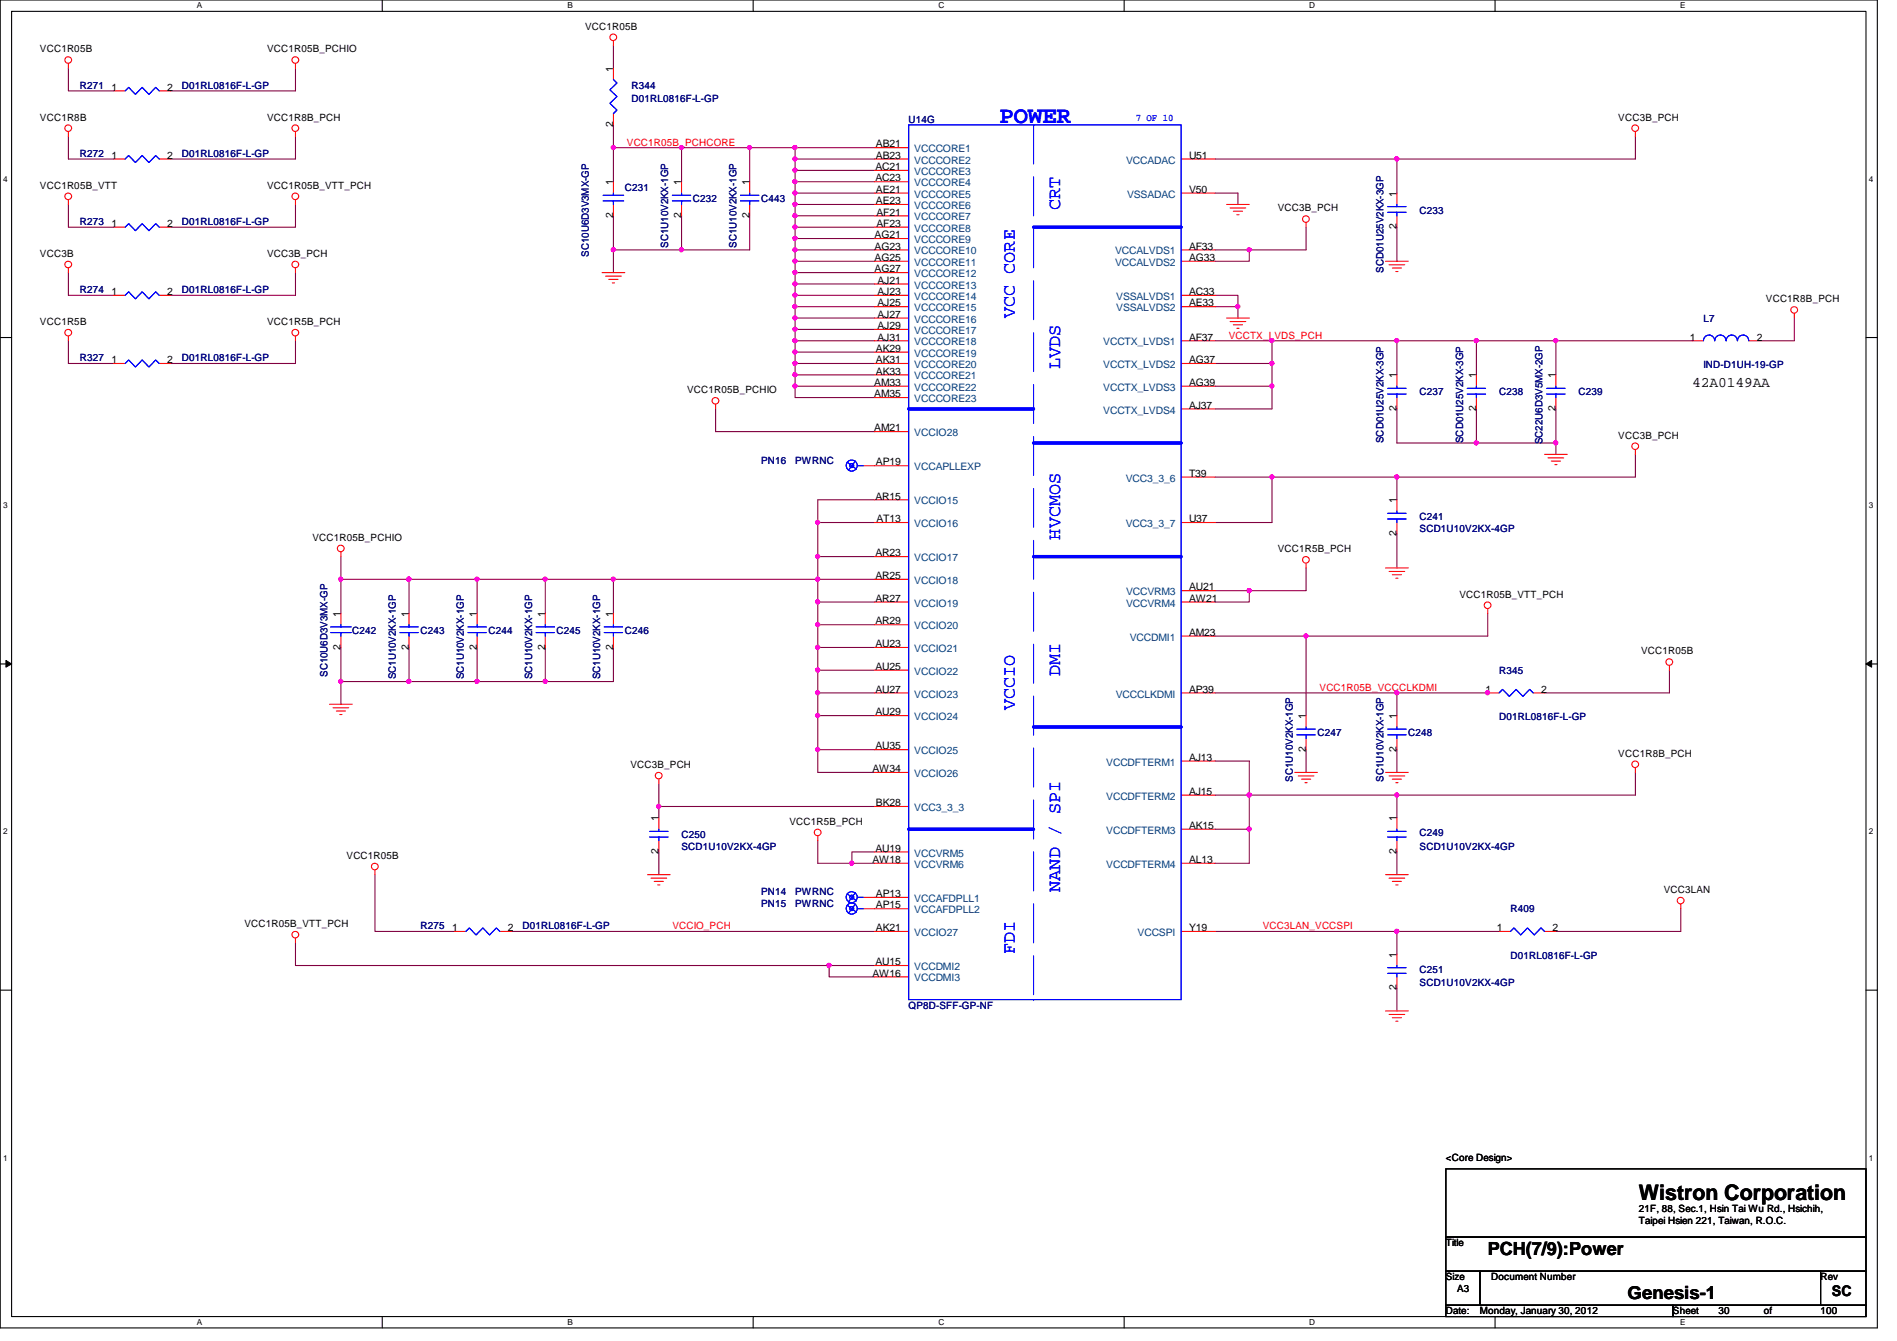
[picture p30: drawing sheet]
<svg xmlns="http://www.w3.org/2000/svg" width="297mm" height="210mm" viewBox="0 0 297 210" stroke-linecap="round" stroke-linejoin="round" font-family="sans-serif">
<defs><g id="words">
<text font-size="3.7" fill="#00f" x="156.5" y="19.2">POWER</text>
<text font-size="3.3" x="256.6" y="187.9">Wistron Corporation</text>
<g font-size="2.8" fill="#00f">
<text x="166" y="32.9" transform="rotate(-90 166 32.9)">CRT</text>
<text x="158.9" y="49.8" transform="rotate(-90 158.9 49.8)">VCC CORE</text>
<text x="166" y="57.8" transform="rotate(-90 166 57.8)">LVDS</text>
<text x="166" y="84.5" transform="rotate(-90 166 84.5)">HVCMOS</text>
<text x="166" y="105.8" transform="rotate(-90 166 105.8)">DMI</text>
<text x="158.9" y="111.1" transform="rotate(-90 158.9 111.1)">VCCIO</text>
<text x="166" y="139.6" transform="rotate(-90 166 139.6)">NAND / SPI</text>
<text x="158.9" y="149.4" transform="rotate(-90 158.9 149.4)">FDI</text>
</g>
<g font-size="2.8">
<text x="233" y="196.4">PCH(7/9):Power</text>
<text x="254.8" y="203.4">Genesis-1</text>
</g>
<g font-size="2.3">
<text x="265" y="60.5">42A0149AA</text>
<text x="286.8" y="202.9">SC</text>
</g>
<g font-size="1.6">
<text x="91.6" y="4.7">VCC1R05B</text>
<text x="6.3" y="8.2">VCC1R05B</text>
<text x="41.8" y="8.2">VCC1R05B_PCHIO</text>
<text x="96" y="11.2" transform="rotate(-90 96 11.2)">1</text>
<text x="17.5" y="14.2">1</text>
<text x="26.2" y="14.2">2</text>
<text x="6.3" y="18.9">VCC1R8B</text>
<text x="41.8" y="18.9">VCC1R8B_PCH</text>
<text x="96" y="19.9" transform="rotate(-90 96 19.9)">2</text>
<text x="137.2" y="23.1">AB21</text>
<text x="253.4" y="18.9">VCC3B_PCH</text>
<text x="6.3" y="29.5">VCC1R05B_VTT</text>
<text x="17.5" y="24.8">1</text>
<text x="26.2" y="24.8">2</text>
<text x="41.8" y="29.5">VCC1R05B_VTT_PCH</text>
<text x="96" y="29" transform="rotate(-90 96 29)">1</text>
<text x="106.7" y="29" transform="rotate(-90 106.7 29)">1</text>
<text x="117.3" y="29" transform="rotate(-90 117.3 29)">1</text>
<text x="137.1" y="26.6">AC21</text>
<text x="137.1" y="28.4">AC23</text>
<text x="137.2" y="24.8">AB23</text>
<text x="186.2" y="24.8">U51</text>
<text x="17.5" y="35.5">1</text>
<text x="26.2" y="35.5">2</text>
<text x="96" y="34.1" transform="rotate(-90 96 34.1)">2</text>
<text x="106.7" y="34.1" transform="rotate(-90 106.7 34.1)">2</text>
<text x="117.3" y="34.1" transform="rotate(-90 117.3 34.1)">2</text>
<text x="137.2" y="30.2">AE21</text>
<text x="137.2" y="32">AE23</text>
<text x="137.2" y="33.7">AF21</text>
<text x="137.2" y="35.5">AF23</text>
<text x="186.2" y="30.2">V50</text>
<text x="200.1" y="33.1">VCC3B_PCH</text>
<text x="218.7" y="35.9" transform="rotate(-90 218.7 35.9)">2</text>
<text x="218.7" y="30.8" transform="rotate(-90 218.7 30.8)">1</text>
<text x="6.3" y="40.2">VCC3B</text>
<text x="41.8" y="40.2">VCC3B_PCH</text>
<text x="136.9" y="37.3">AG21</text>
<text x="136.9" y="39.1">AG23</text>
<text x="136.9" y="40.9">AG25</text>
<text x="186.2" y="39.1">AF33</text>
<text x="186.2" y="40.9">AG33</text>
<text x="17.5" y="46.2">1</text>
<text x="26.2" y="46.2">2</text>
<text x="136.9" y="42.6">AG27</text>
<text x="137.4" y="44.4">AJ21</text>
<text x="137.4" y="46.2">AJ23</text>
<text x="137.4" y="48">AJ25</text>
<text x="186.2" y="46.2">AC33</text>
<text x="186.2" y="48">AE33</text>
<text x="276.5" y="47.3">VCC1R8B_PCH</text>
<text x="6.3" y="50.9">VCC1R5B</text>
<text x="41.8" y="50.9">VCC1R5B_PCH</text>
<text x="137.4" y="49.7">AJ27</text>
<text x="137.4" y="51.5">AJ29</text>
<text x="137.4" y="53.3">AJ31</text>
<text x="186.2" y="53.3">AF37</text>
<text x="264.6" y="53.3">1</text>
<text x="275.1" y="53.3">2</text>
<text x="17.5" y="56.9">1</text>
<text x="26.2" y="56.9">2</text>
<text x="137.2" y="55.1">AK29</text>
<text x="137.2" y="56.9">AK31</text>
<text x="137.2" y="58.6">AK33</text>
<text x="186.2" y="56.9">AG37</text>
<text x="218.7" y="59.2" transform="rotate(-90 218.7 59.2)">1</text>
<text x="231.1" y="59.2" transform="rotate(-90 231.1 59.2)">1</text>
<text x="243.6" y="59.2" transform="rotate(-90 243.6 59.2)">1</text>
<text x="107.6" y="61.6">VCC1R05B_PCHIO</text>
<text x="136.9" y="60.4">AM33</text>
<text x="136.9" y="62.2">AM35</text>
<text x="186.2" y="64">AJ37</text>
<text x="186.2" y="60.4">AG39</text>
<text x="218.7" y="64.3" transform="rotate(-90 218.7 64.3)">2</text>
<text x="231.1" y="64.3" transform="rotate(-90 231.1 64.3)">2</text>
<text x="243.6" y="64.3" transform="rotate(-90 243.6 64.3)">2</text>
<text x="136.9" y="67.5">AM21</text>
<text x="253.4" y="68.7">VCC3B_PCH</text>
<text x="137.2" y="72.9">AP19</text>
<text x="186.2" y="74.6">T39</text>
<text x="137.1" y="78.2">AR15</text>
<text x="137.2" y="81.7">AT13</text>
<text x="186.2" y="81.7">U37</text>
<text x="218.7" y="83.9" transform="rotate(-90 218.7 83.9)">2</text>
<text x="218.7" y="78.8" transform="rotate(-90 218.7 78.8)">1</text>
<text x="48.9" y="84.7">VCC1R05B_PCHIO</text>
<text x="137.1" y="87.1">AR23</text>
<text x="200.1" y="86.4">VCC1R5B_PCH</text>
<text x="137.1" y="90.6">AR25</text>
<text x="137.1" y="94.2">AR27</text>
<text x="186.2" y="92.4">AU21</text>
<text x="186.2" y="94.2">AW21</text>
<text x="228.5" y="93.6">VCC1R05B_VTT_PCH</text>
<text x="53.3" y="101.7" transform="rotate(-90 53.3 101.7)">2</text>
<text x="53.3" y="96.6" transform="rotate(-90 53.3 96.6)">1</text>
<text x="64" y="101.7" transform="rotate(-90 64 101.7)">2</text>
<text x="64" y="96.6" transform="rotate(-90 64 96.6)">1</text>
<text x="74.7" y="101.7" transform="rotate(-90 74.7 101.7)">2</text>
<text x="74.7" y="96.6" transform="rotate(-90 74.7 96.6)">1</text>
<text x="85.3" y="101.7" transform="rotate(-90 85.3 101.7)">2</text>
<text x="85.3" y="96.6" transform="rotate(-90 85.3 96.6)">1</text>
<text x="96" y="101.7" transform="rotate(-90 96 101.7)">2</text>
<text x="96" y="96.6" transform="rotate(-90 96 96.6)">1</text>
<text x="137.1" y="97.7">AR29</text>
<text x="137.1" y="101.3">AU23</text>
<text x="186.2" y="99.5">AM23</text>
<text x="137.1" y="104.9">AU25</text>
<text x="257" y="102.4">VCC1R05B</text>
<text x="137.1" y="108.4">AU27</text>
<text x="137.1" y="112">AU29</text>
<text x="186.2" y="108.4">AP39</text>
<text x="204.5" y="112.6" transform="rotate(-90 204.5 112.6)">1</text>
<text x="218.7" y="112.6" transform="rotate(-90 218.7 112.6)">1</text>
<text x="232.6" y="108.4">1</text>
<text x="241.3" y="108.4">2</text>
<text x="137.1" y="117.3">AU35</text>
<text x="186.2" y="119.1">AJ13</text>
<text x="204.5" y="117.7" transform="rotate(-90 204.5 117.7)">2</text>
<text x="218.7" y="117.7" transform="rotate(-90 218.7 117.7)">2</text>
<text x="253.4" y="118.4">VCC1R8B_PCH</text>
<text x="98.7" y="120.2">VCC3B_PCH</text>
<text x="136.6" y="120.9">AW34</text>
<text x="186.2" y="124.4">AJ15</text>
<text x="103.1" y="128.6" transform="rotate(-90 103.1 128.6)">1</text>
<text x="123.6" y="129.1">VCC1R5B_PCH</text>
<text x="137.2" y="126.2">BK28</text>
<text x="186.2" y="129.8">AK15</text>
<text x="218.7" y="128.6" transform="rotate(-90 218.7 128.6)">1</text>
<text x="54.3" y="134.5">VCC1R05B</text>
<text x="103.1" y="133.7" transform="rotate(-90 103.1 133.7)">2</text>
<text x="136.6" y="135.1">AW18</text>
<text x="137.1" y="133.3">AU19</text>
<text x="186.2" y="135.1">AL13</text>
<text x="218.7" y="133.7" transform="rotate(-90 218.7 133.7)">2</text>
<text x="137.2" y="140.4">AP13</text>
<text x="137.2" y="142.2">AP15</text>
<text x="260.5" y="139.8">VCC3LAN</text>
<text x="38.3" y="145.1">VCC1R05B_VTT_PCH</text>
<text x="70.8" y="145.8">1</text>
<text x="79.5" y="145.8">2</text>
<text x="137.2" y="145.8">AK21</text>
<text x="186.2" y="145.8">Y19</text>
<text x="218.7" y="149.9" transform="rotate(-90 218.7 149.9)">1</text>
<text x="234.4" y="145.8">1</text>
<text x="243.1" y="145.8">2</text>
<text x="136.6" y="152.9">AW16</text>
<text x="137.1" y="151.1">AU15</text>
<text x="218.7" y="155" transform="rotate(-90 218.7 155)">2</text>
<text x="226.4" y="181.7">&lt;Core Design&gt;</text>
<text x="256.6" y="189.7">21F, 88, Sec.1, Hsin Tai Wu Rd., Hsichih,</text>
<text x="256.6" y="191.6">Taipei Hsien 221, Taiwan, R.O.C.</text>
<text x="226.4" y="195.1">Title</text>
<text x="226.4" y="200.4">Size</text>
<text x="228.2" y="202.2">A3</text>
<text x="233.5" y="200.4">Document Number</text>
<text x="285.1" y="200.4">Rev</text>
<text x="226.4" y="205.7">Date:</text>
<text x="231.7" y="205.7">Monday, January 30, 2012</text>
<text x="262" y="205.7">Sheet</text>
<text x="269.1" y="205.7">30</text>
<text x="276.2" y="205.7">of</text>
<text x="285.1" y="205.7">100</text>
</g>
<g font-size="1.6" fill="#000080">
<text x="12.5" y="13.9">R271</text>
<text x="28.5" y="13.9">D01RL0816F-L-GP</text>
<text x="98.9" y="13.9">R344</text>
<text x="98.9" y="16">D01RL0816F-L-GP</text>
<text x="142.3" y="19.2">U14G</text>
<text x="12.5" y="24.6">R272</text>
<text x="28.5" y="24.6">D01RL0816F-L-GP</text>
<text x="97.8" y="29.9">C231</text>
<text x="12.5" y="35.2">R273</text>
<text x="28.5" y="35.2">D01RL0816F-L-GP</text>
<text x="108.5" y="31.7">C232</text>
<text x="119.2" y="31.7">C443</text>
<text x="222.3" y="33.4">C233</text>
<text x="92.2" y="40.2" transform="rotate(-90 92.2 40.2)">SC10U6D3V3MX-GP</text>
<text x="104.6" y="38.8" transform="rotate(-90 104.6 38.8)">SC1U10V2KX-1GP</text>
<text x="115.3" y="38.8" transform="rotate(-90 115.3 38.8)">SC1U10V2KX-1GP</text>
<text x="12.5" y="45.9">R274</text>
<text x="28.5" y="45.9">D01RL0816F-L-GP</text>
<text x="216.7" y="42.7" transform="rotate(-90 216.7 42.7)">SCD01U25V2KX-3GP</text>
<text x="266.7" y="50.3">L7</text>
<text x="12.5" y="56.6">R327</text>
<text x="28.5" y="56.6">D01RL0816F-L-GP</text>
<text x="266.7" y="57.6">IND-D1UH-19-GP</text>
<text x="222.3" y="61.9">C237</text>
<text x="234.7" y="61.9">C238</text>
<text x="247.2" y="61.9">C239</text>
<text x="216.7" y="69.3" transform="rotate(-90 216.7 69.3)">SCD01U25V2KX-3GP</text>
<text x="229.1" y="69.3" transform="rotate(-90 229.1 69.3)">SCD01U25V2KX-3GP</text>
<text x="241.6" y="69.5" transform="rotate(-90 241.6 69.5)">SC22U6D3V5MX-2GP</text>
<text x="119.2" y="72.6">PN16</text>
<text x="124.5" y="72.6">PWRNC</text>
<text x="222.3" y="81.4">C241</text>
<text x="222.3" y="83.2">SCD1U10V2KX-4GP</text>
<text x="55.2" y="99.2">C242</text>
<text x="65.8" y="99.2">C243</text>
<text x="76.5" y="99.2">C244</text>
<text x="87.2" y="99.2">C245</text>
<text x="97.8" y="99.2">C246</text>
<text x="51.3" y="106" transform="rotate(-90 51.3 106)">SC10U6D3V3MX-GP</text>
<text x="62" y="106.3" transform="rotate(-90 62 106.3)">SC1U10V2KX-1GP</text>
<text x="72.6" y="106.3" transform="rotate(-90 72.6 106.3)">SC1U10V2KX-1GP</text>
<text x="83.3" y="106.3" transform="rotate(-90 83.3 106.3)">SC1U10V2KX-1GP</text>
<text x="94" y="106.3" transform="rotate(-90 94 106.3)">SC1U10V2KX-1GP</text>
<text x="234.7" y="105.5">R345</text>
<text x="234.7" y="112.7">D01RL0816F-L-GP</text>
<text x="206.3" y="115.2">C247</text>
<text x="220.5" y="115.2">C248</text>
<text x="202.4" y="122.3" transform="rotate(-90 202.4 122.3)">SC1U10V2KX-1GP</text>
<text x="216.7" y="122.3" transform="rotate(-90 216.7 122.3)">SC1U10V2KX-1GP</text>
<text x="106.7" y="131.2">C250</text>
<text x="222.3" y="130.9">C249</text>
<text x="106.7" y="133">SCD1U10V2KX-4GP</text>
<text x="222.3" y="133">SCD1U10V2KX-4GP</text>
<text x="119.2" y="140.1">PN14</text>
<text x="119.2" y="141.9">PN15</text>
<text x="124.5" y="140.1">PWRNC</text>
<text x="124.5" y="141.9">PWRNC</text>
<text x="236.5" y="142.8">R409</text>
<text x="65.8" y="145.5">R275</text>
<text x="81.8" y="145.5">D01RL0816F-L-GP</text>
<text x="222.3" y="152.2">C251</text>
<text x="222.3" y="154.3">SCD1U10V2KX-4GP</text>
<text x="236.5" y="150.1">D01RL0816F-L-GP</text>
<text x="142.3" y="157.9">QP8D-SFF-GP-NF</text>
</g>
<g font-size="1.6" fill="#f00">
<text x="98.2" y="22.8">VCC1R05B_PCHCORE</text>
<text x="192.4" y="53">VCCTX_LVDS_PCH</text>
<text x="206.6" y="108.1">VCC1R05B_VCCCLKDMI</text>
<text x="105.3" y="145.5">VCCIO_PCH</text>
<text x="197.7" y="145.5">VCC3LAN_VCCSPI</text>
</g>
<g font-size="1.6" fill="#004080">
<text x="143.2" y="23.8">VCCCORE1</text>
<text x="143.2" y="25.6">VCCCORE2</text>
<text x="143.2" y="27.4">VCCCORE3</text>
<text x="143.2" y="29.2">VCCCORE4</text>
<text x="176.3" y="25.6">VCCADAC</text>
<text x="143.2" y="30.9">VCCCORE5</text>
<text x="143.2" y="32.7">VCCCORE6</text>
<text x="143.2" y="34.5">VCCCORE7</text>
<text x="176.5" y="30.9">VSSADAC</text>
<text x="143.2" y="36.3">VCCCORE8</text>
<text x="143.2" y="38.1">VCCCORE9</text>
<text x="143.2" y="39.8">VCCCORE10</text>
<text x="143.2" y="41.6">VCCCORE11</text>
<text x="174.6" y="39.8">VCCALVDS1</text>
<text x="174.6" y="41.6">VCCALVDS2</text>
<text x="143.2" y="43.4">VCCCORE12</text>
<text x="143.2" y="45.2">VCCCORE13</text>
<text x="143.2" y="46.9">VCCCORE14</text>
<text x="174.8" y="46.9">VSSALVDS1</text>
<text x="143.2" y="48.7">VCCCORE15</text>
<text x="143.2" y="50.5">VCCCORE16</text>
<text x="143.2" y="52.3">VCCCORE17</text>
<text x="174.8" y="48.7">VSSALVDS2</text>
<text x="143.2" y="54.1">VCCCORE18</text>
<text x="143.2" y="55.8">VCCCORE19</text>
<text x="143.2" y="57.6">VCCCORE20</text>
<text x="143.2" y="59.4">VCCCORE21</text>
<text x="172.8" y="54.1">VCCTX_LVDS1</text>
<text x="172.8" y="57.6">VCCTX_LVDS2</text>
<text x="143.2" y="61.2">VCCCORE22</text>
<text x="143.2" y="62.9">VCCCORE23</text>
<text x="172.8" y="64.7">VCCTX_LVDS4</text>
<text x="172.8" y="61.2">VCCTX_LVDS3</text>
<text x="143.2" y="68.3">VCCIO28</text>
<text x="143.2" y="73.6">VCCAPLLEXP</text>
<text x="176.3" y="75.4">VCC3_3_6</text>
<text x="143.2" y="79">VCCIO15</text>
<text x="143.2" y="82.5">VCCIO16</text>
<text x="176.3" y="82.5">VCC3_3_7</text>
<text x="143.2" y="87.8">VCCIO17</text>
<text x="143.2" y="91.4">VCCIO18</text>
<text x="143.2" y="95">VCCIO19</text>
<text x="176.3" y="93.2">VCCVRM3</text>
<text x="176.3" y="95">VCCVRM4</text>
<text x="143.2" y="98.5">VCCIO20</text>
<text x="176.9" y="100.3">VCCDMI1</text>
<text x="143.2" y="102.1">VCCIO21</text>
<text x="143.2" y="105.6">VCCIO22</text>
<text x="143.2" y="109.2">VCCIO23</text>
<text x="143.2" y="112.7">VCCIO24</text>
<text x="174.7" y="109.2">VCCCLKDMI</text>
<text x="143.2" y="118.1">VCCIO25</text>
<text x="173.2" y="119.8">VCCDFTERM1</text>
<text x="143.2" y="121.6">VCCIO26</text>
<text x="173.2" y="125.2">VCCDFTERM2</text>
<text x="143.2" y="127">VCC3_3_3</text>
<text x="173.2" y="130.5">VCCDFTERM3</text>
<text x="143.2" y="134.1">VCCVRM5</text>
<text x="143.2" y="135.8">VCCVRM6</text>
<text x="173.2" y="135.8">VCCDFTERM4</text>
<text x="143.2" y="141.2">VCCAFDPLL1</text>
<text x="143.2" y="143">VCCAFDPLL2</text>
<text x="143.2" y="146.5">VCCIO27</text>
<text x="178.1" y="146.5">VCCSPI</text>
<text x="143.2" y="151.8">VCCDMI2</text>
<text x="143.2" y="153.6">VCCDMI3</text>
</g>
<text font-size="1.6" fill="#00f" x="177.8" y="19">7 OF 10</text>
<g font-size="1.3">
<text x="30.8" y="1.3">A</text>
<text x="88.9" y="1.3">B</text>
<text x="146.9" y="1.3">C</text>
<text x="205" y="1.3">D</text>
<text x="263.1" y="1.3">E</text>
<text x=".5" y="28.4">4</text>
<text x="292.6" y="28.4">4</text>
<text x=".5" y="79.5">3</text>
<text x="292.6" y="79.5">3</text>
<text x=".5" y="130.6">2</text>
<text x="292.6" y="130.6">2</text>
<text x=".5" y="181.7">1</text>
<text x="292.6" y="181.7">1</text>
<text x="30.8" y="207.4">A</text>
<text x="88.9" y="207.4">B</text>
<text x="146.9" y="207.4">C</text>
<text x="205" y="207.4">D</text>
<text x="263.1" y="207.4">E</text>
</g>
</g></defs>
<path d="M0 0h294v207.9h-294zM1.8 1.8h290.4v204.3h-290.4z" fill="none" stroke="#000" stroke-width=".17"/>
<g fill="#fff">
<path d="M30.8 .2h.8v1.4h-.8z"/>
<path d="M30.8 206.2h.8v1.4h-.8z"/>
</g>
<path d="M59.9 0v1.8M59.9 206.1v1.8" fill="none" stroke="#000" stroke-width=".17"/>
<g fill="#fff">
<path d="M88.9 .2h.8v1.4h-.8z"/>
<path d="M88.9 206.2h.8v1.4h-.8z"/>
</g>
<path d="M117.9 0v1.8M117.9 206.1v1.8" fill="none" stroke="#000" stroke-width=".17"/>
<g fill="#fff">
<path d="M146.9 .2h.9v1.4h-.9z"/>
<path d="M146.9 206.2h.9v1.4h-.9z"/>
</g>
<path d="M176 0v1.8M176 206.1v1.8" fill="none" stroke="#000" stroke-width=".17"/>
<g fill="#fff">
<path d="M205 .2h.9v1.4h-.9z"/>
<path d="M205 206.2h.9v1.4h-.9z"/>
</g>
<path d="M234.1 0v1.8M234.1 206.1v1.8" fill="none" stroke="#000" stroke-width=".17"/>
<g fill="#fff">
<path d="M263.1 .2h.8v1.4h-.8z"/>
<path d="M263.1 206.2h.8v1.4h-.8z"/>
<path d="M.5 27.3h.7v1.4h-.7z"/>
<path d="M292.6 27.3h.7v1.4h-.7z"/>
<path d="M.5 78.4h.7v1.4h-.7z"/>
<path d="M292.6 78.4h.7v1.4h-.7z"/>
</g>
<path d="M0 52.8h1.8M292.2 52.8h1.8" fill="none" stroke="#000" stroke-width=".17"/>
<g fill="#fff">
<path d="M.5 129.5h.7v1.4h-.7z"/>
<path d="M292.6 129.5h.7v1.4h-.7z"/>
</g>
<path d="M0 103.9h1.8M292.2 103.9h1.8" fill="none" stroke="#000" stroke-width=".17"/>
<path d="M.9 103.4l.9 .5-.9 .5zM292.2 103.9l.9-.5v1z" fill="#000"/>
<path d="M.9 103.4l.9 .5-.9 .5zM292.2 103.9l.9-.5v1z" fill="none" stroke="#000" stroke-width=".16"/>
<g fill="#fff">
<path d="M.5 180.5h.7v1.4h-.7z"/>
<path d="M292.6 180.5h.7v1.4h-.7z"/>
</g>
<path d="M0 155h1.8M292.2 155h1.8" fill="none" stroke="#000" stroke-width=".17"/>
<path d="M10.7 21.3v3.6M218.7 24.9v5.3M128.1 117.3h8.8M195.6 119.1v5.4M190.3 135.1h5.3M80 145.8h56.9" fill="none" stroke="#800040" stroke-width=".17"/>
<circle cx="128" cy="117.3" r=".32" fill="#f0f"/>
<circle cx="128" cy="117.3" r=".32" fill="none" stroke="#f0f" stroke-width=".17"/>
<path d="M218.7 133.3v3.6M218.7 124.5v3.5" fill="none" stroke="#800040" stroke-width=".17"/>
<circle cx="218.7" cy="124.4" r=".32" fill="#f0f"/>
<circle cx="218.7" cy="124.4" r=".32" fill="none" stroke="#f0f" stroke-width=".17"/>
<path d="M195.6 124.5h23.1" fill="none" stroke="#800040" stroke-width=".17"/>
<circle cx="195.6" cy="124.4" r=".32" fill="#f0f"/>
<circle cx="195.6" cy="124.4" r=".32" fill="none" stroke="#f0f" stroke-width=".17"/>
<path d="M128.1 112v5.3M128.1 101.3h8.8M256.1 120.9v3.6" fill="none" stroke="#800040" stroke-width=".17"/>
<circle cx="128" cy="101.3" r=".32" fill="#f0f"/>
<circle cx="128" cy="101.3" r=".32" fill="none" stroke="#f0f" stroke-width=".17"/>
<path d="M128.1 97.8v3.5M128.1 87.1h8.8" fill="none" stroke="#800040" stroke-width=".17"/>
<circle cx="128" cy="87.1" r=".32" fill="#f0f"/>
<circle cx="128" cy="87.1" r=".32" fill="none" stroke="#f0f" stroke-width=".17"/>
<path d="M53.4 87.1v3.6h10.6M128.1 87.1v3.6M64 101.3v5.4M74.7 101.3v5.4" fill="none" stroke="#800040" stroke-width=".17"/>
<circle cx="64" cy="90.7" r=".32" fill="#f0f"/>
<circle cx="64" cy="90.7" r=".32" fill="none" stroke="#f0f" stroke-width=".17"/>
<circle cx="53.4" cy="90.7" r=".32" fill="#f0f"/>
<circle cx="53.4" cy="90.7" r=".32" fill="none" stroke="#f0f" stroke-width=".17"/>
<path d="M74.7 90.7v5.3M85.4 96v-5.3h10.7v5.3" fill="none" stroke="#800040" stroke-width=".17"/>
<circle cx="85.4" cy="90.7" r=".32" fill="#f0f"/>
<circle cx="85.4" cy="90.7" r=".32" fill="none" stroke="#f0f" stroke-width=".17"/>
<path d="M74.7 90.7h-10.7v5.3" fill="none" stroke="#800040" stroke-width=".17"/>
<circle cx="64" cy="90.7" r=".32" fill="#f0f"/>
<circle cx="64" cy="90.7" r=".32" fill="none" stroke="#f0f" stroke-width=".17"/>
<path d="M53.4 106.7v3.5M85.4 101.3v5.4h10.7v-5.4" fill="none" stroke="#800040" stroke-width=".17"/>
<circle cx="85.4" cy="106.7" r=".32" fill="#f0f"/>
<circle cx="85.4" cy="106.7" r=".32" fill="none" stroke="#f0f" stroke-width=".17"/>
<path d="M53.4 90.7v5.3M53.4 106.7h10.6" fill="none" stroke="#800040" stroke-width=".17"/>
<circle cx="53.4" cy="106.7" r=".32" fill="#f0f"/>
<circle cx="53.4" cy="106.7" r=".32" fill="none" stroke="#f0f" stroke-width=".17"/>
<path d="M74.7 106.7h10.7" fill="none" stroke="#800040" stroke-width=".17"/>
<circle cx="74.7" cy="106.7" r=".32" fill="#f0f"/>
<circle cx="74.7" cy="106.7" r=".32" fill="none" stroke="#f0f" stroke-width=".17"/>
<path d="M53.4 101.3v5.4M64 106.7h10.7" fill="none" stroke="#800040" stroke-width=".17"/>
<circle cx="64" cy="106.7" r=".32" fill="#f0f"/>
<circle cx="64" cy="106.7" r=".32" fill="none" stroke="#f0f" stroke-width=".17"/>
<path d="M74.7 90.7h10.7" fill="none" stroke="#800040" stroke-width=".17"/>
<circle cx="74.7" cy="90.7" r=".32" fill="#f0f"/>
<circle cx="74.7" cy="90.7" r=".32" fill="none" stroke="#f0f" stroke-width=".17"/>
<path d="M124.5 44.4h12.4M190.3 53.3h8.9" fill="none" stroke="#800040" stroke-width=".17"/>
<circle cx="124.5" cy="44.4" r=".32" fill="#f0f"/>
<circle cx="124.5" cy="44.4" r=".32" fill="none" stroke="#f0f" stroke-width=".17"/>
<path d="M10.7 32v3.6h7.1M124.5 37.3h12.4M103.2 133.3v3.6" fill="none" stroke="#800040" stroke-width=".17"/>
<circle cx="124.5" cy="37.3" r=".32" fill="#f0f"/>
<circle cx="124.5" cy="37.3" r=".32" fill="none" stroke="#f0f" stroke-width=".17"/>
<path d="M124.5 30.2h12.4" fill="none" stroke="#800040" stroke-width=".17"/>
<circle cx="124.5" cy="30.2" r=".32" fill="#f0f"/>
<circle cx="124.5" cy="30.2" r=".32" fill="none" stroke="#f0f" stroke-width=".17"/>
<path d="M124.5 51.6h12.4M233 96v3.6" fill="none" stroke="#800040" stroke-width=".17"/>
<circle cx="124.5" cy="51.5" r=".32" fill="#f0f"/>
<circle cx="124.5" cy="51.5" r=".32" fill="none" stroke="#f0f" stroke-width=".17"/>
<path d="M10.7 10.7v3.5h7.1M190.3 24.9h28.4M195.6 39.1h8.9M124.5 49.8v1.8M58.7 136.9v8.9h12.5M190.3 124.5h5.3M195.6 129.8v5.3" fill="none" stroke="#800040" stroke-width=".17"/>
<circle cx="195.6" cy="129.8" r=".32" fill="#f0f"/>
<circle cx="195.6" cy="129.8" r=".32" fill="none" stroke="#f0f" stroke-width=".17"/>
<path d="M190.3 48h3.5v1.8" fill="none" stroke="#800040" stroke-width=".17"/>
<circle cx="193.8" cy="48" r=".32" fill="#f0f"/>
<circle cx="193.8" cy="48" r=".32" fill="none" stroke="#f0f" stroke-width=".17"/>
<path d="M190.3 81.8h8.9M128.1 104.9h8.8" fill="none" stroke="#800040" stroke-width=".17"/>
<circle cx="128" cy="104.9" r=".32" fill="#f0f"/>
<circle cx="128" cy="104.9" r=".32" fill="none" stroke="#f0f" stroke-width=".17"/>
<path d="M128.1 90.7h8.8M128.1 101.3v3.6M218.7 145.8v3.6" fill="none" stroke="#800040" stroke-width=".17"/>
<circle cx="128" cy="90.7" r=".32" fill="#f0f"/>
<circle cx="128" cy="90.7" r=".32" fill="none" stroke="#f0f" stroke-width=".17"/>
<path d="M124.5 33.8v1.8M124.5 24.9v1.8M128.1 117.3v3.6" fill="none" stroke="#800040" stroke-width=".17"/>
<circle cx="124.5" cy="24.9" r=".32" fill="#f0f"/>
<circle cx="124.5" cy="24.9" r=".32" fill="none" stroke="#f0f" stroke-width=".17"/>
<path d="M117.4 23.1h7.1M124.5 28.4v5.4M124.5 40.9v5.3M124.5 48v1.8M195.6 124.5v5.3" fill="none" stroke="#800040" stroke-width=".17"/>
<circle cx="195.6" cy="124.4" r=".32" fill="#f0f"/>
<circle cx="195.6" cy="124.4" r=".32" fill="none" stroke="#f0f" stroke-width=".17"/>
<path d="M218.7 108.5h14.3" fill="none" stroke="#800040" stroke-width=".17"/>
<circle cx="232.9" cy="108.4" r=".32" fill="#f0f"/>
<circle cx="232.9" cy="108.4" r=".32" fill="none" stroke="#f0f" stroke-width=".17"/>
<circle cx="218.7" cy="108.4" r=".32" fill="#f0f"/>
<circle cx="218.7" cy="108.4" r=".32" fill="none" stroke="#f0f" stroke-width=".17"/>
<path d="M124.5 37.3v3.6M199.2 56.9v3.6" fill="none" stroke="#800040" stroke-width=".17"/>
<circle cx="199.2" cy="56.9" r=".32" fill="#f0f"/>
<circle cx="199.2" cy="56.9" r=".32" fill="none" stroke="#f0f" stroke-width=".17"/>
<path d="M124.5 26.7v1.7" fill="none" stroke="#800040" stroke-width=".17"/>
<circle cx="124.5" cy="26.6" r=".32" fill="#f0f"/>
<circle cx="124.5" cy="26.6" r=".32" fill="none" stroke="#f0f" stroke-width=".17"/>
<path d="M124.5 35.6v1.7" fill="none" stroke="#800040" stroke-width=".17"/>
<circle cx="124.5" cy="35.5" r=".32" fill="#f0f"/>
<circle cx="124.5" cy="35.5" r=".32" fill="none" stroke="#f0f" stroke-width=".17"/>
<path d="M124.5 23.1v1.8" fill="none" stroke="#800040" stroke-width=".17"/>
<circle cx="124.5" cy="23.1" r=".32" fill="#f0f"/>
<circle cx="124.5" cy="23.1" r=".32" fill="none" stroke="#f0f" stroke-width=".17"/>
<path d="M103.2 126.2h33.7M218.7 124.5h37.4" fill="none" stroke="#800040" stroke-width=".17"/>
<circle cx="103.1" cy="126.2" r=".32" fill="#f0f"/>
<circle cx="103.1" cy="126.2" r=".32" fill="none" stroke="#f0f" stroke-width=".17"/>
<path d="M124.5 46.2h12.4M199.2 53.3v3.6M128.1 78.2h8.8M190.3 64h8.9M103.2 122.7v3.5" fill="none" stroke="#800040" stroke-width=".17"/>
<circle cx="124.5" cy="46.2" r=".32" fill="#f0f"/>
<circle cx="124.5" cy="46.2" r=".32" fill="none" stroke="#f0f" stroke-width=".17"/>
<path d="M124.5 39.1h12.4" fill="none" stroke="#800040" stroke-width=".17"/>
<circle cx="124.5" cy="39.1" r=".32" fill="#f0f"/>
<circle cx="124.5" cy="39.1" r=".32" fill="none" stroke="#f0f" stroke-width=".17"/>
<path d="M46.3 32v3.6h-19.6M124.5 32h12.4M103.2 126.2v1.8" fill="none" stroke="#800040" stroke-width=".17"/>
<circle cx="124.5" cy="32" r=".32" fill="#f0f"/>
<circle cx="124.5" cy="32" r=".32" fill="none" stroke="#f0f" stroke-width=".17"/>
<path d="M124.5 24.9h12.4M129.8 151.1h7.1" fill="none" stroke="#800040" stroke-width=".17"/>
<circle cx="129.8" cy="151.1" r=".32" fill="#f0f"/>
<circle cx="129.8" cy="151.1" r=".32" fill="none" stroke="#f0f" stroke-width=".17"/>
<path d="M46.3 21.3v3.6h-19.6M112.1 64v3.6h24.8M190.3 74.7h8.9v7.1M190.3 99.6h14.2M128.1 108.5h8.8M190.3 129.8h5.3" fill="none" stroke="#800040" stroke-width=".17"/>
<circle cx="128" cy="108.4" r=".32" fill="#f0f"/>
<circle cx="128" cy="108.4" r=".32" fill="none" stroke="#f0f" stroke-width=".17"/>
<path d="M218.7 53.3h12.5v5.4M281 49.8v3.5h-5.4M218.7 64v5.3M231.2 64v5.3M128.1 104.9v3.6M218.7 117.3v3.6" fill="none" stroke="#800040" stroke-width=".17"/>
<circle cx="231.2" cy="53.3" r=".32" fill="#f0f"/>
<circle cx="231.2" cy="53.3" r=".32" fill="none" stroke="#f0f" stroke-width=".17"/>
<path d="M218.7 53.3v5.4M231.2 53.3h33.8M243.6 53.3v5.4" fill="none" stroke="#800040" stroke-width=".17"/>
<circle cx="243.6" cy="53.3" r=".32" fill="#f0f"/>
<circle cx="243.6" cy="53.3" r=".32" fill="none" stroke="#f0f" stroke-width=".17"/>
<path d="M190.3 56.9h8.9M199.2 60.5v3.5" fill="none" stroke="#800040" stroke-width=".17"/>
<circle cx="199.2" cy="60.4" r=".32" fill="#f0f"/>
<circle cx="199.2" cy="60.4" r=".32" fill="none" stroke="#f0f" stroke-width=".17"/>
<path d="M128.1 94.2h8.8" fill="none" stroke="#800040" stroke-width=".17"/>
<circle cx="128" cy="94.2" r=".32" fill="#f0f"/>
<circle cx="128" cy="94.2" r=".32" fill="none" stroke="#f0f" stroke-width=".17"/>
<path d="M124.5 46.2v1.8h12.4M128.1 78.2v3.6M128.1 90.7v3.5M128.1 120.9h8.8" fill="none" stroke="#800040" stroke-width=".17"/>
<circle cx="124.5" cy="48" r=".32" fill="#f0f"/>
<circle cx="124.5" cy="48" r=".32" fill="none" stroke="#f0f" stroke-width=".17"/>
<path d="M124.5 40.9h12.4" fill="none" stroke="#800040" stroke-width=".17"/>
<circle cx="124.5" cy="40.9" r=".32" fill="#f0f"/>
<circle cx="124.5" cy="40.9" r=".32" fill="none" stroke="#f0f" stroke-width=".17"/>
<path d="M124.5 33.8h12.4" fill="none" stroke="#800040" stroke-width=".17"/>
<circle cx="124.5" cy="33.8" r=".32" fill="#f0f"/>
<circle cx="124.5" cy="33.8" r=".32" fill="none" stroke="#f0f" stroke-width=".17"/>
<path d="M96.1 23.1v5.3M124.5 26.7h12.4" fill="none" stroke="#800040" stroke-width=".17"/>
<circle cx="96" cy="23.1" r=".32" fill="#f0f"/>
<circle cx="96" cy="23.1" r=".32" fill="none" stroke="#f0f" stroke-width=".17"/>
<path d="M96.1 23.1h10.6" fill="none" stroke="#800040" stroke-width=".17"/>
<circle cx="106.7" cy="23.1" r=".32" fill="#f0f"/>
<circle cx="106.7" cy="23.1" r=".32" fill="none" stroke="#f0f" stroke-width=".17"/>
<path d="M96.1 19.6v3.5M96.1 39.1v3.6M106.7 23.1v5.3M124.5 23.1h12.4" fill="none" stroke="#800040" stroke-width=".17"/>
<circle cx="96" cy="39.1" r=".32" fill="#f0f"/>
<circle cx="96" cy="39.1" r=".32" fill="none" stroke="#f0f" stroke-width=".17"/>
<path d="M96.1 33.8v5.3h10.6v-5.3M128.1 131.6v3.5M133.4 135.1h3.5" fill="none" stroke="#800040" stroke-width=".17"/>
<circle cx="133.4" cy="135.1" r=".32" fill="#f0f"/>
<circle cx="133.4" cy="135.1" r=".32" fill="none" stroke="#f0f" stroke-width=".17"/>
<path d="M10.7 24.9h7.1M199.2 74.7h19.5" fill="none" stroke="#800040" stroke-width=".17"/>
<circle cx="218.7" cy="74.6" r=".32" fill="#f0f"/>
<circle cx="218.7" cy="74.6" r=".32" fill="none" stroke="#f0f" stroke-width=".17"/>
<circle cx="199.2" cy="74.6" r=".32" fill="#f0f"/>
<circle cx="199.2" cy="74.6" r=".32" fill="none" stroke="#f0f" stroke-width=".17"/>
<path d="M256.1 71.1v3.6M204.5 99.6h28.5M190.3 119.1h5.3" fill="none" stroke="#800040" stroke-width=".17"/>
<circle cx="204.5" cy="99.5" r=".32" fill="#f0f"/>
<circle cx="204.5" cy="99.5" r=".32" fill="none" stroke="#f0f" stroke-width=".17"/>
<path d="M195.6 92.5h8.9M204.5 99.6v12.4M204.5 117.3v3.6" fill="none" stroke="#800040" stroke-width=".17"/>
<circle cx="195.6" cy="92.4" r=".32" fill="#f0f"/>
<circle cx="195.6" cy="92.4" r=".32" fill="none" stroke="#f0f" stroke-width=".17"/>
<path d="M204.5 88.9v3.6M128.1 112h8.8" fill="none" stroke="#800040" stroke-width=".17"/>
<circle cx="128" cy="112" r=".32" fill="#f0f"/>
<circle cx="128" cy="112" r=".32" fill="none" stroke="#f0f" stroke-width=".17"/>
<path d="M190.3 60.5h8.9M218.7 74.7v3.5M128.1 97.8h8.8M218.7 83.6v5.3M128.1 108.5v3.5M218.7 108.5v3.5" fill="none" stroke="#800040" stroke-width=".17"/>
<circle cx="128" cy="97.8" r=".32" fill="#f0f"/>
<circle cx="128" cy="97.8" r=".32" fill="none" stroke="#f0f" stroke-width=".17"/>
<path d="M128.1 94.2v3.6M190.3 145.8h28.4M218.7 154.7v3.5" fill="none" stroke="#800040" stroke-width=".17"/>
<circle cx="218.7" cy="145.8" r=".32" fill="#f0f"/>
<circle cx="218.7" cy="145.8" r=".32" fill="none" stroke="#f0f" stroke-width=".17"/>
<path d="M128.1 81.8h8.8" fill="none" stroke="#800040" stroke-width=".17"/>
<circle cx="128" cy="81.8" r=".32" fill="#f0f"/>
<circle cx="128" cy="81.8" r=".32" fill="none" stroke="#f0f" stroke-width=".17"/>
<path d="M124.5 49.8h12.4M128.1 81.8v5.3M218.7 145.8h16" fill="none" stroke="#800040" stroke-width=".17"/>
<circle cx="124.5" cy="49.8" r=".32" fill="#f0f"/>
<circle cx="124.5" cy="49.8" r=".32" fill="none" stroke="#f0f" stroke-width=".17"/>
<path d="M124.5 42.7h12.4" fill="none" stroke="#800040" stroke-width=".17"/>
<circle cx="124.5" cy="42.6" r=".32" fill="#f0f"/>
<circle cx="124.5" cy="42.6" r=".32" fill="none" stroke="#f0f" stroke-width=".17"/>
<path d="M124.5 35.6h12.4M124.5 28.4h12.4" fill="none" stroke="#800040" stroke-width=".17"/>
<circle cx="124.5" cy="28.4" r=".32" fill="#f0f"/>
<circle cx="124.5" cy="28.4" r=".32" fill="none" stroke="#f0f" stroke-width=".17"/>
<path d="M46.3 10.7v3.5h-19.6M256.1 21.3v3.6M10.7 42.7v3.5h7.1M46.3 42.7v3.5h-19.6M96.1 90.7h32" fill="none" stroke="#800040" stroke-width=".17"/>
<circle cx="96" cy="90.7" r=".32" fill="#f0f"/>
<circle cx="96" cy="90.7" r=".32" fill="none" stroke="#f0f" stroke-width=".17"/>
<path d="M190.3 30.2h3.5v1.8M199.2 53.3h19.5M46.3 147.6v3.5" fill="none" stroke="#800040" stroke-width=".17"/>
<circle cx="218.7" cy="53.3" r=".32" fill="#f0f"/>
<circle cx="218.7" cy="53.3" r=".32" fill="none" stroke="#f0f" stroke-width=".17"/>
<circle cx="199.2" cy="53.3" r=".32" fill="#f0f"/>
<circle cx="199.2" cy="53.3" r=".32" fill="none" stroke="#f0f" stroke-width=".17"/>
<path d="M218.7 69.3h24.9v1.8" fill="none" stroke="#800040" stroke-width=".17"/>
<circle cx="243.6" cy="69.3" r=".32" fill="#f0f"/>
<circle cx="243.6" cy="69.3" r=".32" fill="none" stroke="#f0f" stroke-width=".17"/>
<circle cx="231.2" cy="69.3" r=".32" fill="#f0f"/>
<circle cx="231.2" cy="69.3" r=".32" fill="none" stroke="#f0f" stroke-width=".17"/>
<path d="M96.1 7.1v3.6M106.7 39.1h10.7M204.5 35.6v3.5M10.7 53.3v3.6h7.1M46.3 53.3v3.6h-19.6M218.7 74.7h37.4M243.6 64v5.3M261.4 104.9v3.6h-19.6M263.2 142.2v3.6h-19.6" fill="none" stroke="#800040" stroke-width=".17"/>
<circle cx="106.7" cy="39.1" r=".32" fill="#f0f"/>
<circle cx="106.7" cy="39.1" r=".32" fill="none" stroke="#f0f" stroke-width=".17"/>
<path d="M106.7 23.1h10.7v5.3" fill="none" stroke="#800040" stroke-width=".17"/>
<circle cx="117.4" cy="23.1" r=".32" fill="#f0f"/>
<circle cx="117.4" cy="23.1" r=".32" fill="none" stroke="#f0f" stroke-width=".17"/>
<path d="M117.4 33.8v5.3M124.5 55.1h12.4M136.9 133.3h-3.5v1.8h-5.3M46.3 151.1h83.5v1.8h7.1" fill="none" stroke="#800040" stroke-width=".17"/>
<circle cx="124.5" cy="55.1" r=".32" fill="#f0f"/>
<circle cx="124.5" cy="55.1" r=".32" fill="none" stroke="#f0f" stroke-width=".17"/>
<path d="M124.5 58.7v3.5h12.4M124.5 51.6v5.3h12.4" fill="none" stroke="#800040" stroke-width=".17"/>
<circle cx="124.5" cy="56.9" r=".32" fill="#f0f"/>
<circle cx="124.5" cy="56.9" r=".32" fill="none" stroke="#f0f" stroke-width=".17"/>
<path d="M124.5 56.9v1.8h12.4" fill="none" stroke="#800040" stroke-width=".17"/>
<circle cx="124.5" cy="58.6" r=".32" fill="#f0f"/>
<circle cx="124.5" cy="58.6" r=".32" fill="none" stroke="#f0f" stroke-width=".17"/>
<path d="M124.5 60.5h12.4" fill="none" stroke="#800040" stroke-width=".17"/>
<circle cx="124.5" cy="60.4" r=".32" fill="#f0f"/>
<circle cx="124.5" cy="60.4" r=".32" fill="none" stroke="#f0f" stroke-width=".17"/>
<path d="M124.5 53.3h12.4" fill="none" stroke="#800040" stroke-width=".17"/>
<circle cx="124.5" cy="53.3" r=".32" fill="#f0f"/>
<circle cx="124.5" cy="53.3" r=".32" fill="none" stroke="#f0f" stroke-width=".17"/>
<path d="M195.6 39.1v1.8h-5.3" fill="none" stroke="#800040" stroke-width=".17"/>
<circle cx="195.6" cy="39.1" r=".32" fill="#f0f"/>
<circle cx="195.6" cy="39.1" r=".32" fill="none" stroke="#f0f" stroke-width=".17"/>
<path d="M190.3 39.1h5.3M218.7 24.9h37.4M190.3 46.2h3.5v1.8M190.3 92.5h5.3v1.7h-5.3M190.3 108.5h28.4" fill="none" stroke="#800040" stroke-width=".17"/>
<circle cx="218.7" cy="24.9" r=".32" fill="#f0f"/>
<circle cx="218.7" cy="24.9" r=".32" fill="none" stroke="#f0f" stroke-width=".17"/>
<path d="M218.7 35.6v5.3" fill="none" stroke="#800040" stroke-width=".17"/>
<g fill="none" stroke="#f00" stroke-width=".17">
<path d="M10.7 9.9v.8M17.8 14.2h1.8M24.9 14.2h1.8M46.3 9.9v.8M96.1 6.4v.7M96.1 10.7v1.7M96.1 17.8v1.8M10.7 20.6v.7M10.7 31.3v.7M17.8 24.9h1.8M17.8 35.6h1.8M24.9 24.9h1.8"/>
<path d="M24.9 35.6h1.8M46.3 20.6v.7M46.3 31.3v.7M96.1 28.4v1.8M96.1 32v1.8M106.7 28.4v1.8M106.7 32v1.8M117.4 28.4v1.8M117.4 32v1.8M136.9 24.9h5.4M136.9 35.6h5.4M136.9 23.1h5.4"/>
<path d="M136.9 26.7h5.4M136.9 28.4h5.4M136.9 30.2h5.4M136.9 32h5.4M136.9 33.8h5.4M136.9 37.3h5.4M136.9 39.1h5.4M185 24.9h5.3M185 30.2h5.3M185 39.1h5.3M192.1 32h3.5M192.6 32.6h2.5"/>
<path d="M193.1 33.1h1.5M193.7 33.6h.3M204.5 34.8v.8M218.7 30.2v1.8M218.7 33.8v1.8M256.1 20.6v.7M10.7 42v.7M10.7 52.6v.7M17.8 56.9h1.8M17.8 46.2h1.8M24.9 56.9h1.8M24.9 46.2h1.8"/>
<path d="M46.3 42v.7M46.3 52.6v.7M94.3 42.7h3.5M94.8 43.2h2.5M95.3 43.7h1.5M95.9 44.3h.3M136.9 53.3h5.4M136.9 56.9h5.4M136.9 46.2h5.4M136.9 40.9h5.4M136.9 42.7h5.4M136.9 44.4h5.4"/>
<path d="M136.9 48h5.4M136.9 49.8h5.4M136.9 51.6h5.4M136.9 55.1h5.4M136.9 58.7h5.4M185 53.3h5.3M185 56.9h5.3M185 46.2h5.3M185 40.9h5.3M185 48h5.3M192.1 49.8h3.5M192.6 50.3h2.5"/>
<path d="M193.1 50.8h1.5M193.7 51.4h.3M217 40.9h3.5M217.5 41.4h2.5M218 42h1.5M218.6 42.5h.3M218.7 58.7v1.8M231.2 58.7v1.8M243.6 58.7v1.8M265 53.3h1.7M273.9 53.3h1.7M281 49.1v.7"/>
<path d="M112.1 63.3v.7M135.2 72.9h7.1M136.9 78.2h5.4M136.9 67.6h5.4M136.9 60.5h5.4M136.9 62.2h5.4M185 64h5.3M185 60.5h5.3M185 74.7h5.3M218.7 62.2v1.8M218.7 78.2v1.8M231.2 62.2v1.8"/>
<path d="M241.8 71.1h3.6M242.4 71.7h2.5M242.9 72.2h1.4M243.5 72.7h.3M243.6 62.2v1.8M256.1 70.4v.7M53.4 86.4v.7M53.4 96v1.8M53.4 99.6v1.7M64 96v1.8M64 99.6v1.7M74.7 96v1.8"/>
<path d="M74.7 99.6v1.7M85.4 96v1.8M85.4 99.6v1.7M96.1 96v1.8M96.1 99.6v1.7M136.9 87.1h5.4M136.9 90.7h5.4M136.9 94.2h5.4M136.9 97.8h5.4M136.9 81.8h5.4M185 94.2h5.3M185 81.8h5.3"/>
<path d="M185 92.5h5.3M185 99.6h5.3M204.5 88.2v.7M217 88.9h3.5M217.5 89.5h2.5M218 90h1.5M218.6 90.5h.3M218.7 81.8v1.8M233 95.3v.7M51.6 110.2h3.6M52.2 110.8h2.4M52.7 111.3h1.4"/>
<path d="M53.2 111.8h.3M136.9 108.5h5.4M136.9 112h5.4M136.9 101.3h5.4M136.9 104.9h5.4M136.9 117.3h5.4M185 108.5h5.3M185 119.1h5.3M204.5 112v1.8M204.5 115.6v1.7M218.7 112v1.8M218.7 115.6v1.7"/>
<path d="M233 108.5h1.7M240.1 108.5h1.7M261.4 104.2v.7M58.7 136.2v.7M101.4 136.9h3.5M101.9 137.5h2.5M102.4 138h1.5M103 138.5h.3M103.2 122v.7M103.2 128v1.8M103.2 131.6v1.7M128.1 130.9v.7"/>
<path d="M136.9 135.1h5.4M136.9 133.3h5.4M136.9 126.2h5.4M136.9 120.9h5.4M185 135.1h5.3M185 129.8h5.3M185 124.5h5.3M202.7 120.9h3.6M203.3 121.5h2.4M203.8 122h1.4M204.3 122.5h.4M217 136.9h3.5"/>
<path d="M217 120.9h3.5M217.5 137.5h2.5M217.5 121.5h2.5M218 138h1.5M218 122h1.5M218.6 138.5h.3M218.6 122.5h.3M218.7 128v1.8M218.7 131.6v1.7M256.1 120.2v.7M46.3 146.9v.7M71.2 145.8h1.7"/>
<path d="M78.3 145.8h1.7M135.2 140.5h7.1M135.2 142.2h7.1M136.9 145.8h5.4M136.9 151.1h5.4M136.9 152.9h5.4M185 145.8h5.3M217 158.2h3.5M217.5 158.8h2.5M218 159.3h1.5M218.6 159.9h.3M218.7 149.4v1.7"/>
<path d="M218.7 152.9v1.8M234.7 145.8h1.8M241.8 145.8h1.8M263.2 141.5v.7"/>
<circle cx="10.7" cy="9.4" r=".52"/>
<circle cx="46.3" cy="9.4" r=".52"/>
<circle cx="96" cy="5.8" r=".52"/>
<circle cx="10.7" cy="20.1" r=".52"/>
<circle cx="10.7" cy="30.7" r=".52"/>
<circle cx="46.3" cy="20.1" r=".52"/>
<circle cx="46.3" cy="30.7" r=".52"/>
<circle cx="204.5" cy="34.3" r=".52"/>
<circle cx="256.1" cy="20.1" r=".52"/>
<circle cx="10.7" cy="41.4" r=".52"/>
<circle cx="10.7" cy="52.1" r=".52"/>
<circle cx="46.3" cy="41.4" r=".52"/>
<circle cx="46.3" cy="52.1" r=".52"/>
<circle cx="280.9" cy="48.5" r=".52"/>
<circle cx="112" cy="62.7" r=".52"/>
<circle cx="256.1" cy="69.8" r=".52"/>
<circle cx="53.4" cy="85.8" r=".52"/>
<circle cx="204.5" cy="87.6" r=".52"/>
<circle cx="232.9" cy="94.7" r=".52"/>
<circle cx="256.1" cy="119.6" r=".52"/>
<circle cx="261.4" cy="103.6" r=".52"/>
<circle cx="58.7" cy="135.6" r=".52"/>
<circle cx="103.1" cy="121.4" r=".52"/>
<circle cx="128" cy="130.3" r=".52"/>
<circle cx="46.3" cy="146.3" r=".52"/>
<circle cx="263.2" cy="141" r=".52"/>
</g>
<path d="M226.4 183h65.8v10.6h-65.8zM226.4 193.6h65.8v5.4h-65.8zM226.4 199h5.3v5.3h-5.3zM231.7 199h53.4v5.3h-53.4zM285.1 199h7.1v5.3h-7.1zM226.4 204.3h35.6v1.8h-35.6zM262 204.3h30.2v1.8h-30.2z" fill="none" stroke="#000" stroke-width=".17"/>
<g fill="none" stroke="#00f" stroke-width=".17">
<path d="M19.6 14.2l.5-.5 1.1 1.1 1.1-1.1 1 1.1 1.1-1.1 .5 .5M96.1 12.4l.5 .6-1.1 1.1 1.1 1-1.1 1.1 1.1 1-.5 .6M142.3 19.6h42.7v136.9h-42.7zM19.6 24.9l.5-.6 1.1 1.1 1.1-1.1 1 1.1 1.1-1.1 .5 .6M19.6 35.6l.5-.6 1.1 1.1 1.1-1.1 1 1.1 1.1-1.1 .5 .6M94.4 31.5h3.3M94.4 30.6h3.3M96.1 30.2v.4M96.1 31.5v.5M105.3 30.6h2.9M105.3 31.5h2.9M106.7 30.2v.4"/>
<path d="M106.7 31.5v.5M115.9 30.6h2.9M115.9 31.5h2.9M117.4 30.2v.4M117.4 31.5v.5M217.3 32.3h2.9M217.3 33.2h2.9M218.7 32v.3M218.7 33.2v.6M19.6 56.9l.5-.6 1.1 1.1 1.1-1.1 1 1.1 1.1-1.1 .5 .6M19.6 46.2l.5-.5 1.1 1.1 1.1-1.1 1 1.1 1.1-1.1 .5 .5M266.7 53.3a.87 .87 0 0 1 .9-.8 .87 .87 0 0 1 .9 .8"/>
<path d="M268.5 53.3a.87 .87 0 0 1 .9-.8 .87 .87 0 0 1 .9 .8M270.3 53.3a.87 .87 0 0 1 .9-.8 .87 .87 0 0 1 .8 .8M272.1 53.3a.87 .87 0 0 1 .8-.8 .87 .87 0 0 1 .9 .8M132.7 72.3l1.4 1.1M133.9 72.2l-1.1 1.4M134.3 72.9h.9M217.3 60.8h2.9M217.3 61.7h2.9M218.7 60.5v.3M218.7 61.7v.5M229.7 61.7h2.9M229.7 60.8h2.9"/>
<path d="M231.2 60.5v.3M231.2 61.7v.5M242.2 60.8h2.9M242.2 61.7h2.9M243.6 60.5v.3M243.6 61.7v.5M51.8 99h3.2M51.8 98.1h3.2M53.4 97.8v.3M53.4 99v.6M62.6 98.1h2.9M62.6 99h2.9"/>
<path d="M64 97.8v.3M64 99v.6M73.3 98.1h2.9M73.3 99h2.9M74.7 97.8v.3M74.7 99v.6M83.9 99h2.9M83.9 98.1h2.9M85.4 97.8v.3M85.4 99v.6M94.6 98.1h2.9M94.6 99h2.9"/>
<path d="M96.1 97.8v.3M96.1 99v.6M217.3 80.3h2.9M217.3 81.2h2.9M218.7 80v.3M218.7 81.2v.6M203.1 114.1h2.8M203.1 115h2.8M204.5 113.8v.3M204.5 115v.6M217.3 114.1h2.9M217.3 115h2.9"/>
<path d="M218.7 113.8v.3M218.7 115v.6M234.7 108.5l.6-.6 1 1.1 1.1-1.1 1.1 1.1 1-1.1 .6 .6M101.7 131h2.9M101.7 130.1h2.9M103.2 129.8v.3M103.2 131v.6M132.7 139.9l1.4 1.1M133.9 139.7l-1.1 1.5M217.3 130.1h2.9M217.3 131h2.9M218.7 129.8v.3"/>
<path d="M218.7 131v.6M72.9 145.8l.6-.6 1 1.1 1.1-1.1 1.1 1.1 1-1.1 .6 .6M132.7 141.7l1.4 1.1M133.9 141.5l-1.1 1.5M134.3 140.5h.9M134.3 142.2h.9M217.3 151.5h2.9M217.3 152.4h2.9M218.7 151.1v.4M218.7 152.4v.5M236.5 145.8l.6-.6 1 1.1 1.1-1.1 1 1.1 1.1-1.1 .5 .6"/>
<circle cx="133.4" cy="72.9" r=".32"/>
<circle cx="133.4" cy="72.9" r=".87"/>
<circle cx="133.4" cy="142.2" r=".32"/>
<circle cx="133.4" cy="140.4" r=".32"/>
<circle cx="133.4" cy="142.2" r=".87"/>
<circle cx="133.4" cy="140.4" r=".87"/>
</g>
<path d="M161.8 19.6v136.9M161.8 156.5h.1" fill="none" stroke="#fff" stroke-width=".16" stroke-dasharray="6.1 2"/>
<path d="M161.8 19.6v136.9M161.8 156.5h.1" fill="none" stroke="#00f" stroke-width=".16" stroke-dasharray="6.1 2"/>
<path d="M161.8 35.6h23.2M142.3 64h19.5M161.8 69.3h23.2M161.8 87.1h23.2M161.8 113.8h23.2M142.3 129.8h19.5" fill="none" stroke="#00f" stroke-width=".51"/>
<circle cx="128" cy="117.3" r=".32" fill="#f0f"/>
<circle cx="128" cy="117.3" r=".32" fill="none" stroke="#f0f" stroke-width=".17"/>
<circle cx="218.7" cy="124.4" r=".32" fill="#f0f"/>
<circle cx="218.7" cy="124.4" r=".32" fill="none" stroke="#f0f" stroke-width=".17"/>
<circle cx="195.6" cy="124.4" r=".32" fill="#f0f"/>
<circle cx="195.6" cy="124.4" r=".32" fill="none" stroke="#f0f" stroke-width=".17"/>
<circle cx="128" cy="101.3" r=".32" fill="#f0f"/>
<circle cx="128" cy="101.3" r=".32" fill="none" stroke="#f0f" stroke-width=".17"/>
<circle cx="128" cy="87.1" r=".32" fill="#f0f"/>
<circle cx="128" cy="87.1" r=".32" fill="none" stroke="#f0f" stroke-width=".17"/>
<circle cx="64" cy="90.7" r=".32" fill="#f0f"/>
<circle cx="64" cy="90.7" r=".32" fill="none" stroke="#f0f" stroke-width=".17"/>
<circle cx="53.4" cy="90.7" r=".32" fill="#f0f"/>
<circle cx="53.4" cy="90.7" r=".32" fill="none" stroke="#f0f" stroke-width=".17"/>
<circle cx="85.4" cy="90.7" r=".32" fill="#f0f"/>
<circle cx="85.4" cy="90.7" r=".32" fill="none" stroke="#f0f" stroke-width=".17"/>
<circle cx="64" cy="90.7" r=".32" fill="#f0f"/>
<circle cx="64" cy="90.7" r=".32" fill="none" stroke="#f0f" stroke-width=".17"/>
<circle cx="85.4" cy="106.7" r=".32" fill="#f0f"/>
<circle cx="85.4" cy="106.7" r=".32" fill="none" stroke="#f0f" stroke-width=".17"/>
<circle cx="53.4" cy="106.7" r=".32" fill="#f0f"/>
<circle cx="53.4" cy="106.7" r=".32" fill="none" stroke="#f0f" stroke-width=".17"/>
<circle cx="74.7" cy="106.7" r=".32" fill="#f0f"/>
<circle cx="74.7" cy="106.7" r=".32" fill="none" stroke="#f0f" stroke-width=".17"/>
<circle cx="64" cy="106.7" r=".32" fill="#f0f"/>
<circle cx="64" cy="106.7" r=".32" fill="none" stroke="#f0f" stroke-width=".17"/>
<circle cx="74.7" cy="90.7" r=".32" fill="#f0f"/>
<circle cx="74.7" cy="90.7" r=".32" fill="none" stroke="#f0f" stroke-width=".17"/>
<circle cx="124.5" cy="44.4" r=".32" fill="#f0f"/>
<circle cx="124.5" cy="44.4" r=".32" fill="none" stroke="#f0f" stroke-width=".17"/>
<circle cx="124.5" cy="37.3" r=".32" fill="#f0f"/>
<circle cx="124.5" cy="37.3" r=".32" fill="none" stroke="#f0f" stroke-width=".17"/>
<circle cx="124.5" cy="30.2" r=".32" fill="#f0f"/>
<circle cx="124.5" cy="30.2" r=".32" fill="none" stroke="#f0f" stroke-width=".17"/>
<circle cx="124.5" cy="51.5" r=".32" fill="#f0f"/>
<circle cx="124.5" cy="51.5" r=".32" fill="none" stroke="#f0f" stroke-width=".17"/>
<circle cx="195.6" cy="129.8" r=".32" fill="#f0f"/>
<circle cx="195.6" cy="129.8" r=".32" fill="none" stroke="#f0f" stroke-width=".17"/>
<circle cx="193.8" cy="48" r=".32" fill="#f0f"/>
<circle cx="193.8" cy="48" r=".32" fill="none" stroke="#f0f" stroke-width=".17"/>
<circle cx="128" cy="104.9" r=".32" fill="#f0f"/>
<circle cx="128" cy="104.9" r=".32" fill="none" stroke="#f0f" stroke-width=".17"/>
<circle cx="128" cy="90.7" r=".32" fill="#f0f"/>
<circle cx="128" cy="90.7" r=".32" fill="none" stroke="#f0f" stroke-width=".17"/>
<circle cx="124.5" cy="24.9" r=".32" fill="#f0f"/>
<circle cx="124.5" cy="24.9" r=".32" fill="none" stroke="#f0f" stroke-width=".17"/>
<circle cx="195.6" cy="124.4" r=".32" fill="#f0f"/>
<circle cx="195.6" cy="124.4" r=".32" fill="none" stroke="#f0f" stroke-width=".17"/>
<circle cx="232.9" cy="108.4" r=".32" fill="#f0f"/>
<circle cx="232.9" cy="108.4" r=".32" fill="none" stroke="#f0f" stroke-width=".17"/>
<circle cx="218.7" cy="108.4" r=".32" fill="#f0f"/>
<circle cx="218.7" cy="108.4" r=".32" fill="none" stroke="#f0f" stroke-width=".17"/>
<circle cx="199.2" cy="56.9" r=".32" fill="#f0f"/>
<circle cx="199.2" cy="56.9" r=".32" fill="none" stroke="#f0f" stroke-width=".17"/>
<circle cx="124.5" cy="26.6" r=".32" fill="#f0f"/>
<circle cx="124.5" cy="26.6" r=".32" fill="none" stroke="#f0f" stroke-width=".17"/>
<circle cx="124.5" cy="35.5" r=".32" fill="#f0f"/>
<circle cx="124.5" cy="35.5" r=".32" fill="none" stroke="#f0f" stroke-width=".17"/>
<circle cx="124.5" cy="23.1" r=".32" fill="#f0f"/>
<circle cx="124.5" cy="23.1" r=".32" fill="none" stroke="#f0f" stroke-width=".17"/>
<circle cx="103.1" cy="126.2" r=".32" fill="#f0f"/>
<circle cx="103.1" cy="126.2" r=".32" fill="none" stroke="#f0f" stroke-width=".17"/>
<circle cx="124.5" cy="46.2" r=".32" fill="#f0f"/>
<circle cx="124.5" cy="46.2" r=".32" fill="none" stroke="#f0f" stroke-width=".17"/>
<circle cx="124.5" cy="39.1" r=".32" fill="#f0f"/>
<circle cx="124.5" cy="39.1" r=".32" fill="none" stroke="#f0f" stroke-width=".17"/>
<circle cx="124.5" cy="32" r=".32" fill="#f0f"/>
<circle cx="124.5" cy="32" r=".32" fill="none" stroke="#f0f" stroke-width=".17"/>
<circle cx="129.8" cy="151.1" r=".32" fill="#f0f"/>
<circle cx="129.8" cy="151.1" r=".32" fill="none" stroke="#f0f" stroke-width=".17"/>
<circle cx="128" cy="108.4" r=".32" fill="#f0f"/>
<circle cx="128" cy="108.4" r=".32" fill="none" stroke="#f0f" stroke-width=".17"/>
<circle cx="231.2" cy="53.3" r=".32" fill="#f0f"/>
<circle cx="231.2" cy="53.3" r=".32" fill="none" stroke="#f0f" stroke-width=".17"/>
<circle cx="243.6" cy="53.3" r=".32" fill="#f0f"/>
<circle cx="243.6" cy="53.3" r=".32" fill="none" stroke="#f0f" stroke-width=".17"/>
<circle cx="199.2" cy="60.4" r=".32" fill="#f0f"/>
<circle cx="199.2" cy="60.4" r=".32" fill="none" stroke="#f0f" stroke-width=".17"/>
<circle cx="128" cy="94.2" r=".32" fill="#f0f"/>
<circle cx="128" cy="94.2" r=".32" fill="none" stroke="#f0f" stroke-width=".17"/>
<circle cx="124.5" cy="48" r=".32" fill="#f0f"/>
<circle cx="124.5" cy="48" r=".32" fill="none" stroke="#f0f" stroke-width=".17"/>
<circle cx="124.5" cy="40.9" r=".32" fill="#f0f"/>
<circle cx="124.5" cy="40.9" r=".32" fill="none" stroke="#f0f" stroke-width=".17"/>
<circle cx="124.5" cy="33.8" r=".32" fill="#f0f"/>
<circle cx="124.5" cy="33.8" r=".32" fill="none" stroke="#f0f" stroke-width=".17"/>
<circle cx="96" cy="23.1" r=".32" fill="#f0f"/>
<circle cx="96" cy="23.1" r=".32" fill="none" stroke="#f0f" stroke-width=".17"/>
<circle cx="106.7" cy="23.1" r=".32" fill="#f0f"/>
<circle cx="106.7" cy="23.1" r=".32" fill="none" stroke="#f0f" stroke-width=".17"/>
<circle cx="96" cy="39.1" r=".32" fill="#f0f"/>
<circle cx="96" cy="39.1" r=".32" fill="none" stroke="#f0f" stroke-width=".17"/>
<circle cx="133.4" cy="135.1" r=".32" fill="#f0f"/>
<circle cx="133.4" cy="135.1" r=".32" fill="none" stroke="#f0f" stroke-width=".17"/>
<circle cx="218.7" cy="74.6" r=".32" fill="#f0f"/>
<circle cx="218.7" cy="74.6" r=".32" fill="none" stroke="#f0f" stroke-width=".17"/>
<circle cx="199.2" cy="74.6" r=".32" fill="#f0f"/>
<circle cx="199.2" cy="74.6" r=".32" fill="none" stroke="#f0f" stroke-width=".17"/>
<circle cx="204.5" cy="99.5" r=".32" fill="#f0f"/>
<circle cx="204.5" cy="99.5" r=".32" fill="none" stroke="#f0f" stroke-width=".17"/>
<circle cx="195.6" cy="92.4" r=".32" fill="#f0f"/>
<circle cx="195.6" cy="92.4" r=".32" fill="none" stroke="#f0f" stroke-width=".17"/>
<circle cx="128" cy="112" r=".32" fill="#f0f"/>
<circle cx="128" cy="112" r=".32" fill="none" stroke="#f0f" stroke-width=".17"/>
<circle cx="128" cy="97.8" r=".32" fill="#f0f"/>
<circle cx="128" cy="97.8" r=".32" fill="none" stroke="#f0f" stroke-width=".17"/>
<circle cx="218.7" cy="145.8" r=".32" fill="#f0f"/>
<circle cx="218.7" cy="145.8" r=".32" fill="none" stroke="#f0f" stroke-width=".17"/>
<circle cx="128" cy="81.8" r=".32" fill="#f0f"/>
<circle cx="128" cy="81.8" r=".32" fill="none" stroke="#f0f" stroke-width=".17"/>
<circle cx="124.5" cy="49.8" r=".32" fill="#f0f"/>
<circle cx="124.5" cy="49.8" r=".32" fill="none" stroke="#f0f" stroke-width=".17"/>
<circle cx="124.5" cy="42.6" r=".32" fill="#f0f"/>
<circle cx="124.5" cy="42.6" r=".32" fill="none" stroke="#f0f" stroke-width=".17"/>
<circle cx="124.5" cy="28.4" r=".32" fill="#f0f"/>
<circle cx="124.5" cy="28.4" r=".32" fill="none" stroke="#f0f" stroke-width=".17"/>
<circle cx="96" cy="90.7" r=".32" fill="#f0f"/>
<circle cx="96" cy="90.7" r=".32" fill="none" stroke="#f0f" stroke-width=".17"/>
<circle cx="218.7" cy="53.3" r=".32" fill="#f0f"/>
<circle cx="218.7" cy="53.3" r=".32" fill="none" stroke="#f0f" stroke-width=".17"/>
<circle cx="199.2" cy="53.3" r=".32" fill="#f0f"/>
<circle cx="199.2" cy="53.3" r=".32" fill="none" stroke="#f0f" stroke-width=".17"/>
<circle cx="243.6" cy="69.3" r=".32" fill="#f0f"/>
<circle cx="243.6" cy="69.3" r=".32" fill="none" stroke="#f0f" stroke-width=".17"/>
<circle cx="231.2" cy="69.3" r=".32" fill="#f0f"/>
<circle cx="231.2" cy="69.3" r=".32" fill="none" stroke="#f0f" stroke-width=".17"/>
<circle cx="106.7" cy="39.1" r=".32" fill="#f0f"/>
<circle cx="106.7" cy="39.1" r=".32" fill="none" stroke="#f0f" stroke-width=".17"/>
<circle cx="117.4" cy="23.1" r=".32" fill="#f0f"/>
<circle cx="117.4" cy="23.1" r=".32" fill="none" stroke="#f0f" stroke-width=".17"/>
<circle cx="124.5" cy="55.1" r=".32" fill="#f0f"/>
<circle cx="124.5" cy="55.1" r=".32" fill="none" stroke="#f0f" stroke-width=".17"/>
<circle cx="124.5" cy="56.9" r=".32" fill="#f0f"/>
<circle cx="124.5" cy="56.9" r=".32" fill="none" stroke="#f0f" stroke-width=".17"/>
<circle cx="124.5" cy="58.6" r=".32" fill="#f0f"/>
<circle cx="124.5" cy="58.6" r=".32" fill="none" stroke="#f0f" stroke-width=".17"/>
<circle cx="124.5" cy="60.4" r=".32" fill="#f0f"/>
<circle cx="124.5" cy="60.4" r=".32" fill="none" stroke="#f0f" stroke-width=".17"/>
<circle cx="124.5" cy="53.3" r=".32" fill="#f0f"/>
<circle cx="124.5" cy="53.3" r=".32" fill="none" stroke="#f0f" stroke-width=".17"/>
<circle cx="195.6" cy="39.1" r=".32" fill="#f0f"/>
<circle cx="195.6" cy="39.1" r=".32" fill="none" stroke="#f0f" stroke-width=".17"/>
<circle cx="218.7" cy="24.9" r=".32" fill="#f0f"/>
<circle cx="218.7" cy="24.9" r=".32" fill="none" stroke="#f0f" stroke-width=".17"/>
<use href="#words"/>
</svg>
